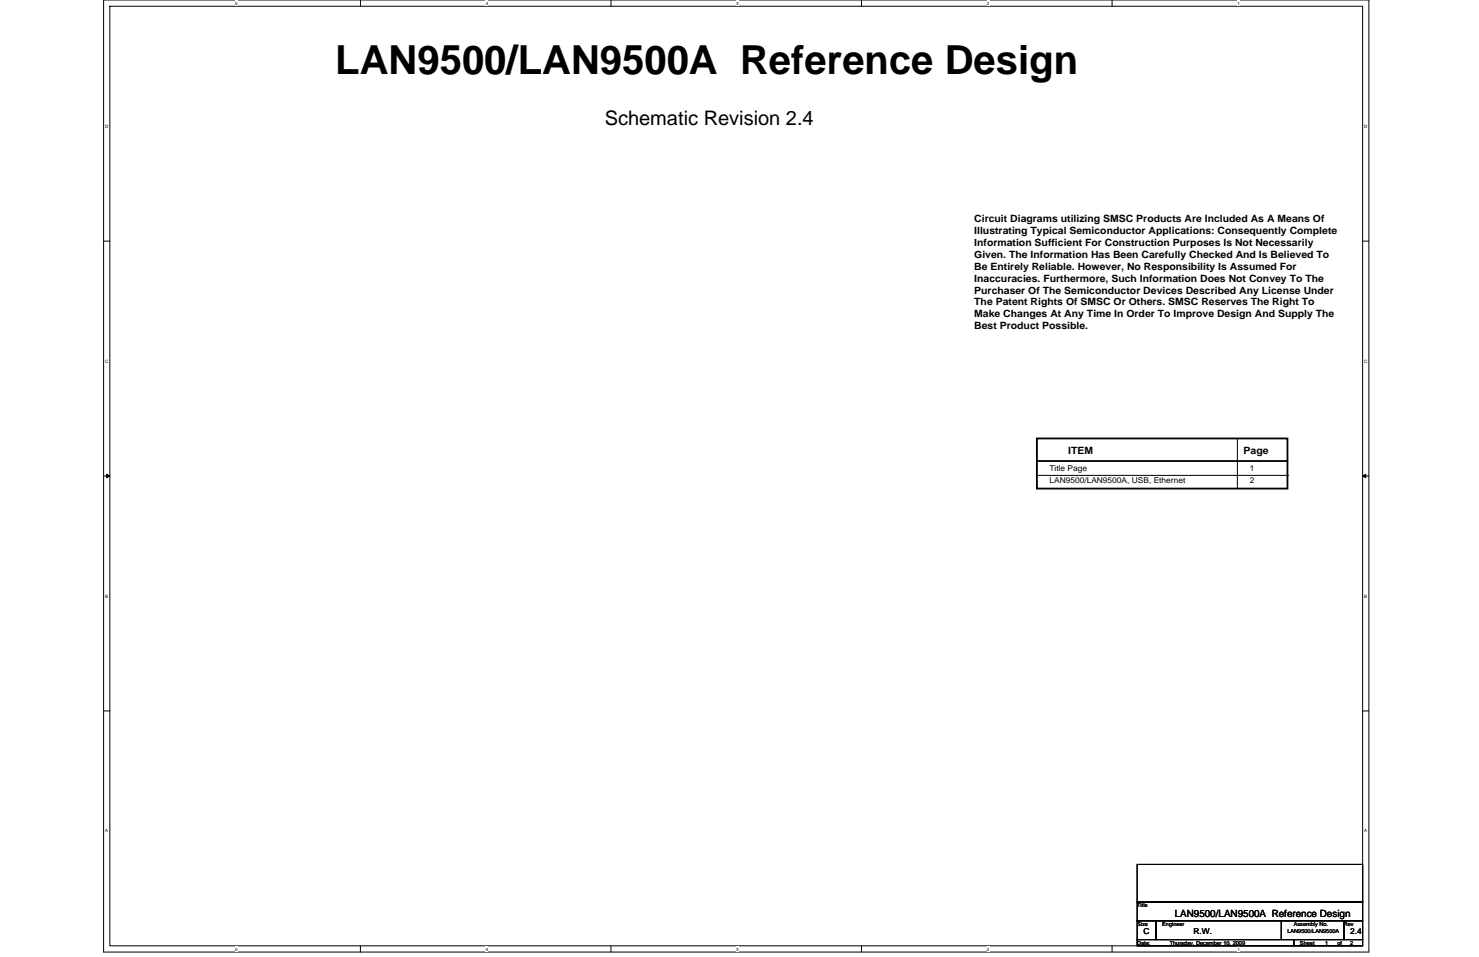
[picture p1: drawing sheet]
<svg xmlns="http://www.w3.org/2000/svg" width="432mm" height="279mm" viewBox="0 0 432 279" stroke-linecap="round" stroke-linejoin="round" font-family="sans-serif">
<defs><g id="words">
<text font-size="11.7" x="97.9" y="21.5">LAN9500/LAN9500A Reference Design</text>
<text font-size="5.8" x="176.6" y="36.4">Schematic Revision 2.4</text>
<g font-size="2.9">
<text x="284.4" y="64.9">Circuit Diagrams utilizing SMSC Products Are Included As A Means Of</text>
<text x="284.4" y="68.3">Illustrating Typical Semiconductor Applications: Consequently Complete</text>
<text x="284.4" y="71.8">Information Sufficient For Construction Purposes Is Not Necessarily</text>
<text x="284.4" y="75.3">Given. The Information Has Been Carefully Checked And Is Believed To</text>
<text x="284.4" y="78.8">Be Entirely Reliable. However, No Responsibility Is Assumed For</text>
<text x="284.4" y="82.2">Inaccuracies. Furthermore, Such Information Does Not Convey To The</text>
<text x="284.4" y="85.7">Purchaser Of The Semiconductor Devices Described Any License Under</text>
<text x="284.4" y="89.2">The Patent Rights Of SMSC Or Others. SMSC Reserves The Right To</text>
<text x="284.4" y="92.6">Make Changes At Any Time In Order To Improve Design And Supply The</text>
<text x="284.4" y="96.1">Best Product Possible.</text>
<text x="311.9" y="132.5">ITEM</text>
<text x="363.1" y="132.5">Page</text>
<text x="343" y="267.8">LAN9500/LAN9500A Reference Design</text>
</g>
<g font-size="2.4">
<text x="306.4" y="137.4">Title Page</text>
<text x="364.9" y="137.4">1</text>
<text x="306.4" y="141.1">LAN9500/LAN9500A, USB, Ethernet</text>
<text x="364.9" y="141.1">2</text>
<text x="333.8" y="272.8">C</text>
<text x="348.4" y="272.8">R.W.</text>
<text x="394.2" y="272.8">2.4</text>
</g>
<g font-size="1.6">
<text x="332" y="264.8">Title</text>
<text x="332" y="270.3">Size</text>
<text x="332" y="275.8">Date:</text>
<text x="339.3" y="270.3">Engineer</text>
<text x="341.5" y="275.8">Thursday, December 10, 2009</text>
<text x="375.9" y="272.5">LAN9500/LAN9500A</text>
<text x="377.7" y="270.3">Assembly No.</text>
<text x="379.5" y="275.8">Sheet</text>
<text x="386.9" y="275.8">1</text>
<text x="390.5" y="275.8">of</text>
<text x="392.3" y="270.3">Rev</text>
<text x="394.2" y="275.8">2</text>
</g>
<g font-size="1.3">
<text x="68.6" y="1.4">5</text>
<text x="141.8" y="1.4">4</text>
<text x="214.9" y="1.4">3</text>
<text x="288.1" y="1.4">2</text>
<text x="361.3" y="1.4">1</text>
<text x="30.7" y="37.3">D</text>
<text x="398.3" y="37.3">D</text>
<text x="30.7" y="105.9">C</text>
<text x="398.3" y="105.9">C</text>
<text x="30.7" y="174.5">B</text>
<text x="398.3" y="174.5">B</text>
<text x="30.7" y="243">A</text>
<text x="398.3" y="243">A</text>
<text x="68.6" y="277.5">5</text>
<text x="141.8" y="277.5">4</text>
<text x="214.9" y="277.5">3</text>
<text x="288.1" y="277.5">2</text>
<text x="361.3" y="277.5">1</text>
</g>
</g></defs>
<path d="M30.2 0h369.4v278h-369.4zM32.1 1.8h365.7v274.3h-365.7z" fill="none" stroke="#000" stroke-width=".29"/>
<g fill="#fff">
<path d="M68.6 .2h.8v1.5h-.8z"/>
<path d="M68.6 276.3h.8v1.5h-.8z"/>
</g>
<path d="M105.2 0v1.8M105.2 276.1v1.9" fill="none" stroke="#000" stroke-width=".29"/>
<g fill="#fff">
<path d="M141.8 .2h.7v1.5h-.7z"/>
<path d="M141.8 276.3h.7v1.5h-.7z"/>
</g>
<path d="M178.4 0v1.8M178.4 276.1v1.9" fill="none" stroke="#000" stroke-width=".29"/>
<g fill="#fff">
<path d="M214.9 .2h.8v1.5h-.8z"/>
<path d="M214.9 276.3h.8v1.5h-.8z"/>
</g>
<path d="M251.5 0v1.8M251.5 276.1v1.9" fill="none" stroke="#000" stroke-width=".29"/>
<g fill="#fff">
<path d="M288.1 .2h.7v1.5h-.7z"/>
<path d="M288.1 276.3h.7v1.5h-.7z"/>
</g>
<path d="M324.7 0v1.8M324.7 276.1v1.9" fill="none" stroke="#000" stroke-width=".29"/>
<g fill="#fff">
<path d="M361.3 .2h.7v1.5h-.7z"/>
<path d="M361.3 276.3h.7v1.5h-.7z"/>
<path d="M30.7 36.1h1v1.5h-1z"/>
<path d="M398.3 36.1h.9v1.5h-.9z"/>
<path d="M30.7 104.7h1v1.5h-1z"/>
<path d="M398.3 104.7h.9v1.5h-.9z"/>
</g>
<path d="M30.2 70.4h1.9M397.8 70.4h1.8" fill="none" stroke="#000" stroke-width=".29"/>
<g fill="#fff">
<path d="M30.7 173.3h.9v1.4h-.9z"/>
<path d="M398.3 173.3h.9v1.4h-.9z"/>
</g>
<path d="M30.2 139h1.9M397.8 139h1.8" fill="none" stroke="#000" stroke-width=".29"/>
<path d="M31.2 138.5l.9 .5-.9 .5zM397.8 139l.9-.5v1z" fill="#000" stroke="#000" stroke-width=".29"/>
<g fill="#fff">
<path d="M30.7 241.9h.9v1.4h-.9z"/>
<path d="M398.3 241.9h.9v1.4h-.9z"/>
</g>
<path d="M303.1 138.8h73.1M361.3 128v14.6M30.2 207.6h1.9M397.8 207.6h1.8M332 252.4h65.8v10.9h-65.8zM332 263.3h65.8v5.5h-65.8zM332 274.3h45.7v1.8h-45.7zM332 268.8h5.5v5.5h-5.5zM337.5 268.8h54.8v5.5h-54.8zM374.1 268.8v5.5M377.7 274.3h20.1v1.8h-20.1zM392.3 268.8h5.5v5.5h-5.5z" fill="none" stroke="#000" stroke-width=".29"/>
<path d="M302.7 128h73.2v14.6h-73.2zM302.7 134.6h73.2" fill="none" stroke="#000" stroke-width=".53"/>
<use href="#words"/>
</svg>
